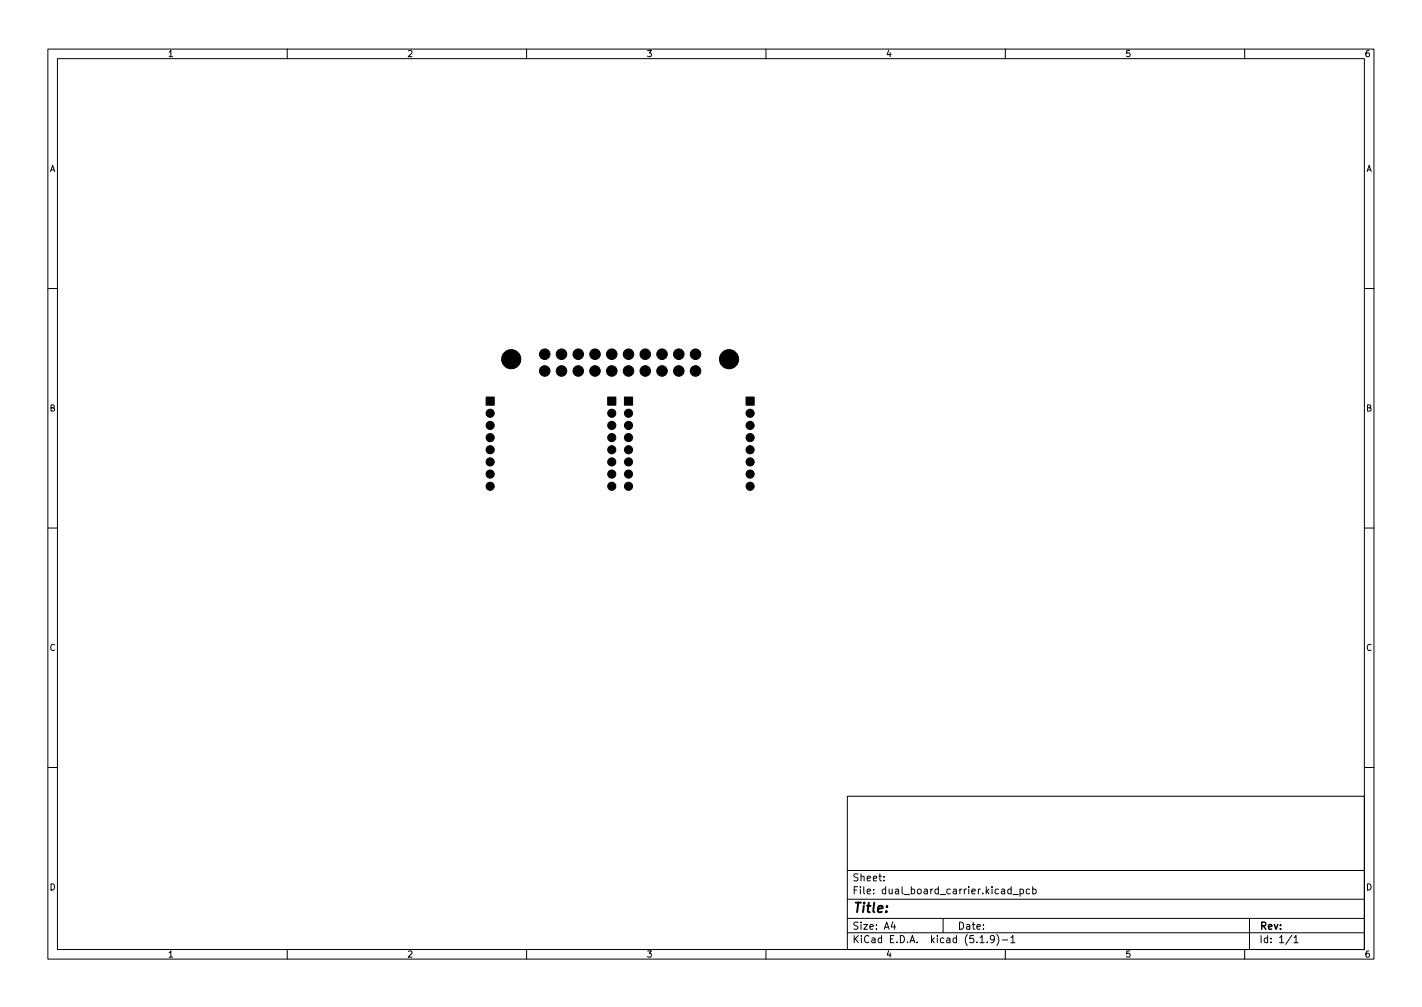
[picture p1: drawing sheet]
<svg xmlns="http://www.w3.org/2000/svg" width="297mm" height="210mm" viewBox="0 0 297 210" stroke-linecap="round" stroke-linejoin="round" font-family="sans-serif">
<defs><g id="words">
<text font-size="2.8" x="178" y="190.6">Title:</text>
<g font-size="2.1">
<text x="178" y="184">Sheet:</text>
<text x="178" y="186.7">File: dual_board_carrier.kicad_pcb</text>
<text x="178" y="196.9">KiCad E.D.A. kicad (5.1.9)-1</text>
<text x="178" y="194.1">Size: A4</text>
<text x="200" y="194.1">Date:</text>
<text x="263" y="194.1">Rev:</text>
<text x="263" y="196.9">Id: 1/1</text>
</g>
<g font-size="1.8">
<text x="35" y="11.9">1</text>
<text x="85" y="11.9">2</text>
<text x="135" y="11.9">3</text>
<text x="185" y="11.9">4</text>
<text x="235" y="11.9">5</text>
<text x="285" y="11.9">6</text>
<text x="10.3" y="35.9">A</text>
<text x="285.3" y="35.9">A</text>
<text x="10.3" y="85.9">B</text>
<text x="285.3" y="85.9">B</text>
<text x="10.3" y="135.9">C</text>
<text x="285.3" y="135.9">C</text>
<text x="10.3" y="185.9">D</text>
<text x="285.3" y="185.9">D</text>
<text x="35" y="199.9">1</text>
<text x="85" y="199.9">2</text>
<text x="135" y="199.9">3</text>
<text x="185" y="199.9">4</text>
<text x="235" y="199.9">5</text>
<text x="285" y="199.9">6</text>
</g>
</g></defs>
<g fill="none" stroke="#000" stroke-width=".21">
<path d="M10 10.2h277v190.1h-277zM12 12.2h273v186.1h-273zM60 10.2v2M110 10.2v2M160 10.2v2M210 10.2v2M260 10.2v2M10 60.2h2M285 60.2h2M10 110.2h2M285 110.2h2M10 160.2h2"/>
<path d="M177 166.3h108v32h-108zM285 160.2h2M60 198.3v2M110 198.3v2M160 198.3v2M177 194.8h108M177 191.8h108M177 187.8h108M177 181.8h108M184.6 183.8v.1M184.6 183v.1M186.5 192.5l-.4 1h1"/>
<path d="M186.9 193v1M197 191.8v3M204.7 195.8l.4-.5v1.5M204.7 196.8h.9M206.2 196.7v.1M207.7 196l-.3 .3-.4-.1-.1-.2 .1-.6 .4-.1 .2 .2a.99 .99 0 0 1-.3 1.3h-.3M208.2 195.1a1.72 1.72 0 0 1 0 2.3M209.4 196.3h1.1M210 198.3v2M211.1 195.8l.5-.5v1.5M211.1 196.8h.9M211.2 185.7l-.4-.1-.3 .3 .1 .7h.6"/>
<path d="M211.2 185.1v1.5M211.6 186.8h1.1M213.1 185.7l.4-.1 .3 .3-.2 .7h-.5M213.1 185.6v1.5M215.1 185.7l-.5-.1-.2 .3 .1 .7h.6M215.7 185.7l.4-.1 .3 .3-.1 .7h-.6M215.7 185.1v1.5M260 198.3v2M261 191.8v6.5M269.9 195.3l-1.3 1.9M270.3 195.8l.4-.5v1.5M270.3 196.8h.8"/>
</g>
<g fill="#000" stroke="#000" stroke-width=".21">
<path d="M101.5 82.9h1.7v1.7h-1.7zM126.9 82.9h1.7v1.7h-1.7zM130.4 82.9h1.7v1.7h-1.7zM155.8 82.9h1.7v1.7h-1.7z"/>
<circle cx="106.8" cy="75" r="2"/>
<circle cx="113.8" cy="77.5" r="1.1"/>
<circle cx="113.8" cy="74" r="1.1"/>
<circle cx="117.3" cy="77.5" r="1.1"/>
<circle cx="117.3" cy="74" r="1.1"/>
<circle cx="120.8" cy="77.5" r="1.1"/>
<circle cx="120.8" cy="74" r="1.1"/>
<circle cx="124.3" cy="77.5" r="1.1"/>
<circle cx="124.3" cy="74" r="1.1"/>
<circle cx="127.8" cy="77.5" r="1.1"/>
<circle cx="127.8" cy="74" r="1.1"/>
<circle cx="131.3" cy="77.5" r="1.1"/>
<circle cx="131.3" cy="74" r="1.1"/>
<circle cx="134.8" cy="77.5" r="1.1"/>
<circle cx="134.8" cy="74" r="1.1"/>
<circle cx="138.3" cy="77.5" r="1.1"/>
<circle cx="138.3" cy="74" r="1.1"/>
<circle cx="141.8" cy="77.5" r="1.1"/>
<circle cx="141.8" cy="74" r="1.1"/>
<circle cx="145.3" cy="77.5" r="1.1"/>
<circle cx="145.3" cy="74" r="1.1"/>
<circle cx="152.3" cy="75" r="2"/>
<circle cx="102.4" cy="86.3" r=".85"/>
<circle cx="102.4" cy="88.8" r=".85"/>
<circle cx="102.4" cy="91.4" r=".85"/>
<circle cx="102.4" cy="99" r=".85"/>
<circle cx="102.4" cy="93.9" r=".85"/>
<circle cx="102.4" cy="96.4" r=".85"/>
<circle cx="127.8" cy="86.3" r=".85"/>
<circle cx="127.8" cy="93.9" r=".85"/>
<circle cx="127.8" cy="99" r=".85"/>
<circle cx="127.8" cy="88.8" r=".85"/>
<circle cx="127.8" cy="91.4" r=".85"/>
<circle cx="127.8" cy="96.4" r=".85"/>
<circle cx="131.3" cy="93.9" r=".85"/>
<circle cx="131.3" cy="91.4" r=".85"/>
<circle cx="131.3" cy="99" r=".85"/>
<circle cx="131.3" cy="86.3" r=".85"/>
<circle cx="131.3" cy="88.8" r=".85"/>
<circle cx="131.3" cy="96.4" r=".85"/>
<circle cx="156.7" cy="88.8" r=".85"/>
<circle cx="156.7" cy="96.4" r=".85"/>
<circle cx="156.7" cy="93.9" r=".85"/>
<circle cx="156.7" cy="91.4" r=".85"/>
<circle cx="156.7" cy="99" r=".85"/>
<circle cx="156.7" cy="86.3" r=".85"/>
<circle cx="102.4" cy="101.5" r=".85"/>
<circle cx="127.8" cy="101.5" r=".85"/>
<circle cx="131.3" cy="101.5" r=".85"/>
<circle cx="156.7" cy="101.5" r=".85"/>
</g>
<use href="#words"/>
</svg>
